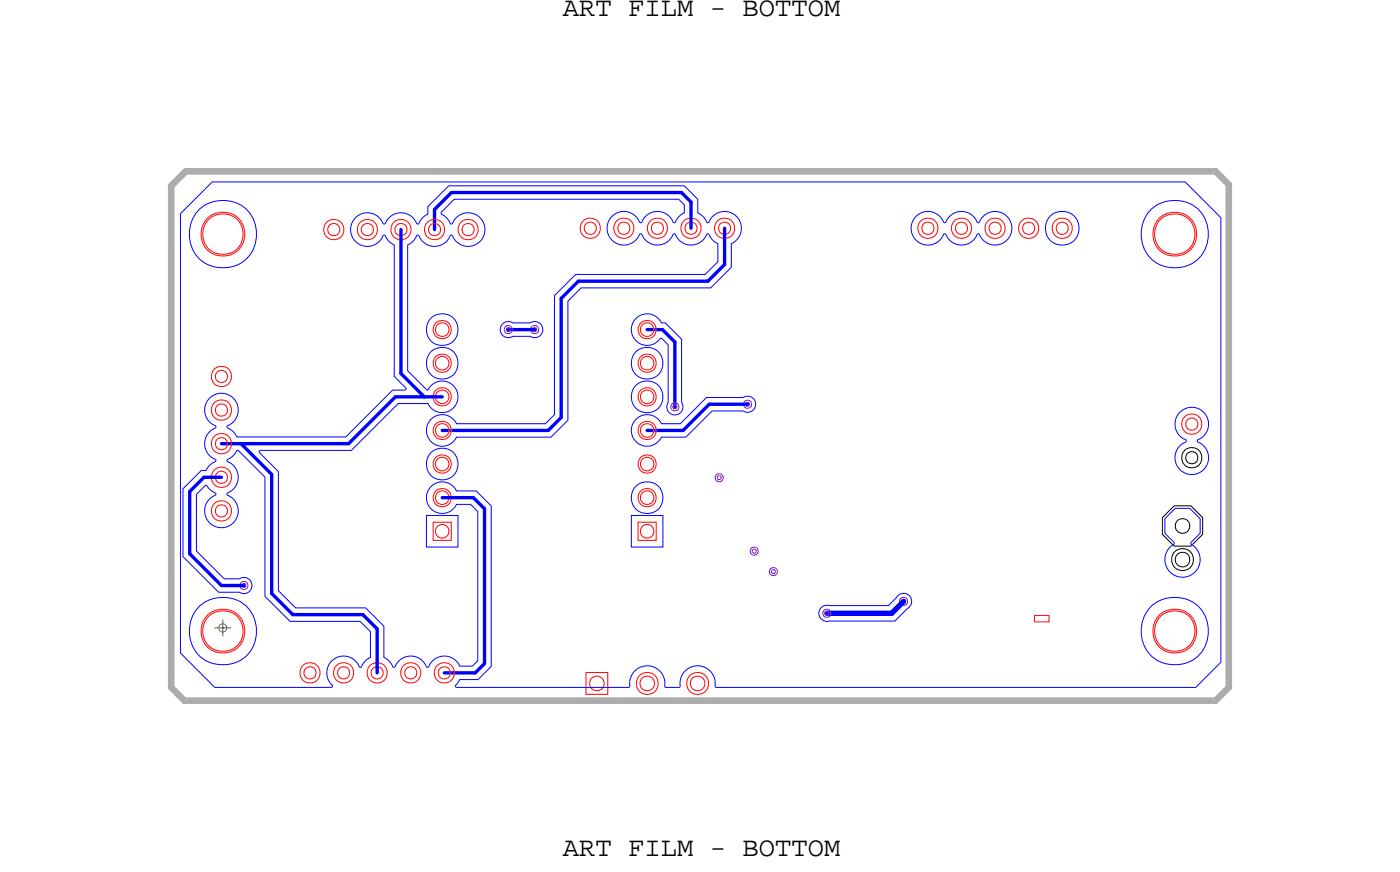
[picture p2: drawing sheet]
<svg xmlns="http://www.w3.org/2000/svg" width="106mm" height="66mm" viewBox="0 0 106 66" stroke-linecap="round" stroke-linejoin="round" font-family="sans-serif">
<defs><g id="words">
<g font-size="2.1">
<text x="42.6" y="1.2">ART FILM - BOTTOM</text>
<text x="42.6" y="64.7">ART FILM - BOTTOM</text>
</g>
</g></defs>
<!-- layer: Board Outline -->
<path d="M13 14.1l1-1.1zM13 14.1v37.9zM14.1 13h77.9zM92 13l1 1zM93 14v38zM12.9 51.9l1.1 1.1zM14 53h78zM93 52l-1.1 1z" fill="none" stroke="#acacac" stroke-width=".5"/>
<path d="M14 12.9h78l1 1.1v37.9l-1 1.1h-78l-1-1.1v-37.9z" fill="none" stroke="#acacac" stroke-width=".08"/>
<!-- layer: Components -->
<path d="M78.2 46.5h1.1v.5h-1.1z" fill="none" stroke="#a90512" stroke-width=".08"/>
<!-- layer: Nets -->
<g fill="none" stroke="#f00" stroke-width=".08">
<path d="M32.8 39.5h1.3v1.3h-1.3zM48.3 39.5h1.3v1.3h-1.3zM44.3 50.8h1.7v1.7h-1.7z"/>
<circle cx="16.9" cy="17.7" r="1.54"/>
<circle cx="16.9" cy="17.7" r="1.66"/>
<circle cx="25.2" cy="17.4" r=".46"/>
<circle cx="25.3" cy="17.4" r=".77"/>
<circle cx="27.8" cy="17.4" r=".46"/>
<circle cx="27.8" cy="17.4" r=".77"/>
<circle cx="30.3" cy="17.4" r=".46"/>
<circle cx="30.3" cy="17.4" r=".77"/>
<circle cx="32.9" cy="17.4" r=".46"/>
<circle cx="32.9" cy="17.4" r=".77"/>
<circle cx="35.4" cy="17.4" r=".46"/>
<circle cx="35.4" cy="17.4" r=".77"/>
<circle cx="44.6" cy="17.3" r=".46"/>
<circle cx="44.6" cy="17.3" r=".77"/>
<circle cx="47.2" cy="17.3" r=".46"/>
<circle cx="47.2" cy="17.3" r=".77"/>
<circle cx="49.7" cy="17.3" r=".46"/>
<circle cx="49.7" cy="17.3" r=".77"/>
<circle cx="52.3" cy="17.3" r=".46"/>
<circle cx="52.3" cy="17.3" r=".77"/>
<circle cx="54.8" cy="17.3" r=".46"/>
<circle cx="54.8" cy="17.3" r=".77"/>
<circle cx="70.2" cy="17.3" r=".46"/>
<circle cx="70.2" cy="17.3" r=".77"/>
<circle cx="72.7" cy="17.3" r=".46"/>
<circle cx="72.7" cy="17.3" r=".77"/>
<circle cx="75.3" cy="17.3" r=".46"/>
<circle cx="75.3" cy="17.3" r=".77"/>
<circle cx="77.8" cy="17.3" r=".46"/>
<circle cx="77.8" cy="17.3" r=".77"/>
<circle cx="80.3" cy="17.3" r=".46"/>
<circle cx="80.4" cy="17.3" r=".77"/>
<circle cx="88.9" cy="17.7" r="1.66"/>
<circle cx="88.9" cy="17.7" r="1.54"/>
<circle cx="16.7" cy="28.5" r=".46"/>
<circle cx="16.7" cy="36.1" r=".46"/>
<circle cx="16.7" cy="33.5" r=".46"/>
<circle cx="16.7" cy="38.6" r=".46"/>
<circle cx="16.7" cy="31" r=".46"/>
<circle cx="16.7" cy="36.1" r=".77"/>
<circle cx="16.7" cy="28.5" r=".77"/>
<circle cx="16.7" cy="38.6" r=".77"/>
<circle cx="16.7" cy="33.5" r=".77"/>
<circle cx="16.7" cy="31" r=".77"/>
<circle cx="33.4" cy="30" r=".51"/>
<circle cx="33.4" cy="32.5" r=".51"/>
<circle cx="33.4" cy="24.9" r=".51"/>
<circle cx="33.4" cy="37.6" r=".51"/>
<circle cx="33.4" cy="27.5" r=".51"/>
<circle cx="33.4" cy="35.1" r=".51"/>
<circle cx="33.5" cy="32.5" r=".69"/>
<circle cx="33.5" cy="24.9" r=".69"/>
<circle cx="33.5" cy="30" r=".69"/>
<circle cx="33.5" cy="27.5" r=".69"/>
<circle cx="33.5" cy="35.1" r=".69"/>
<circle cx="33.5" cy="37.6" r=".69"/>
<circle cx="48.9" cy="32.5" r=".51"/>
<circle cx="48.9" cy="30" r=".51"/>
<circle cx="48.9" cy="35.1" r=".51"/>
<circle cx="48.9" cy="24.9" r=".51"/>
<circle cx="48.9" cy="27.5" r=".51"/>
<circle cx="48.9" cy="37.6" r=".51"/>
<circle cx="49" cy="27.5" r=".69"/>
<circle cx="49" cy="37.6" r=".69"/>
<circle cx="49" cy="24.9" r=".69"/>
<circle cx="49" cy="30" r=".69"/>
<circle cx="49" cy="35.1" r=".69"/>
<circle cx="49" cy="32.5" r=".69"/>
<circle cx="90.1" cy="32.1" r=".46"/>
<circle cx="90.1" cy="32.1" r=".77"/>
<circle cx="16.9" cy="47.7" r="1.66"/>
<circle cx="16.9" cy="47.7" r="1.54"/>
<circle cx="23.4" cy="50.9" r=".46"/>
<circle cx="23.5" cy="50.9" r=".77"/>
<circle cx="26" cy="50.9" r=".46"/>
<circle cx="26" cy="50.9" r=".77"/>
<circle cx="28.5" cy="50.9" r=".46"/>
<circle cx="28.5" cy="50.9" r=".77"/>
<circle cx="31.1" cy="50.9" r=".46"/>
<circle cx="31.1" cy="50.9" r=".77"/>
<circle cx="33.4" cy="40.2" r=".51"/>
<circle cx="33.6" cy="50.9" r=".46"/>
<circle cx="33.6" cy="50.9" r=".77"/>
<circle cx="45.1" cy="51.7" r=".55"/>
<circle cx="48.9" cy="40.2" r=".51"/>
<circle cx="49" cy="51.7" r=".55"/>
<circle cx="49" cy="51.7" r=".83"/>
<circle cx="52.8" cy="51.7" r=".55"/>
<circle cx="52.8" cy="51.7" r=".83"/>
<circle cx="88.9" cy="47.7" r="1.54"/>
<circle cx="88.9" cy="47.7" r="1.66"/>
</g>
<g fill="none" stroke="#8d00d9" stroke-width=".08">
<path d="M38.2 24.7l.2-.1 .3 .1 .1 .2-.1 .2-.3 .1-.2-.1-.1-.2zM38.3 24.8h.1h.2v.2l-.2 .1-.1-.1zM40.2 24.7l.2-.1 .3 .1 .1 .2-.1 .2-.3 .1-.2-.1-.1-.2zM40.3 24.8h.1h.2v.2l-.2 .1-.1-.1zM50.8 30.5l.2-.1 .3 .1 .1 .3-.1 .2-.3 .1-.2-.1-.1-.2zM50.9 30.7l.1-.1 .2 .1v.1l-.2 .1-.1-.1zM54.2 35.9l.2-.1 .2 .1 .1 .2-.1 .2-.2 .1-.2-.1-.1-.2zM54.3 36l.1-.1 .1 .1v.2l-.1 .1-.1-.1zM56.3 30.3l.2-.1 .3 .1 .1 .3-.1 .2-.3 .1-.2-.1-.1-.2zM56.4 30.5l.1-.1 .2 .1v.1l-.2 .1-.1-.1zM18.2 44l.2-.1 .3 .1 .1 .3-.1 .2-.3 .1-.2-.1-.1-.2zM18.3 44.2l.1-.1 .2 .1v.1l-.2 .1-.1-.1z"/>
<path d="M56.8 41.4l.2-.1 .3 .1 .1 .3-.1 .2-.3 .1-.2-.1-.1-.2zM56.9 41.6l.1-.1 .2 .1v.1l-.2 .1-.1-.1zM58.3 43l.2-.1 .2 .1 .1 .2-.1 .2-.2 .1-.2-.1-.1-.2zM58.4 43.1l.1-.1 .1 .1v.2l-.1 .1-.1-.1zM62.3 46.1l.2-.1 .3 .1 .1 .3-.1 .2-.3 .1-.2-.1-.1-.2zM62.4 46.3l.1-.1 .2 .1v.1l-.2 .1-.1-.1zM68.1 45.2l.2-.1 .3 .1 .1 .3-.1 .2-.3 .1-.2-.1-.1-.2zM68.2 45.4l.1-.1 .2 .1v.1l-.2 .1-.1-.1z"/>
</g>
<g fill="none" stroke="#00f" stroke-width=".25">
<path d="M30.3 17.4v10.8zM32.9 15.8v1.6zM34.1 14.6h17.4zM34.1 14.6l-1.2 1.2zM51.5 14.6l.8 .7zM52.3 15.3v2zM54.8 20l-1.3 1.3zM54.8 17.3v2.7zM14.4 37.2v4.7zM15.4 36.1h1.3zM15.4 36.1l-1 1zM16.7 33.5h1.5z"/>
<path d="M18.2 33.5h8.2zM18.2 33.5l2.4 2.4zM20.6 35.8v9.1zM26.4 33.5l3.5-3.5zM29.9 30h2.2zM30.3 28.2l1.8 1.8zM32.1 30h1.3zM33.4 37.6h2.4zM33.4 32.5h8.1zM35.8 37.6l.8 .9zM36.6 38.5v11.7zM38.4 24.9h2z"/>
<path d="M42.4 31.6l-.9 .9zM42.4 22.6v9zM43.7 21.3l-1.3 1.3zM43.8 21.3h9.7zM48.9 24.9h1.2zM49 32.5h2.7zM50.1 24.9l.9 1zM51 25.8v5zM53.6 30.6l-1.9 1.9zM53.7 30.6h2.8zM14.4 41.9l2.3 2.3zM16.7 44.3h1.8z"/>
<path d="M20.6 44.9l1.6 1.6zM22.1 46.5h5.3zM27.4 46.5l1.1 1zM28.5 47.5v3.4zM33.6 50.9h2.3zM35.9 50.9l.7-.7z"/>
</g>
<g fill="none" stroke="#000" stroke-width=".08">
<circle cx="89.4" cy="39.8" r=".55"/>
<circle cx="89.4" cy="39.8" r="1.65"/>
<circle cx="90.1" cy="34.6" r=".46"/>
<circle cx="90.1" cy="34.6" r=".77"/>
<circle cx="89.4" cy="42.3" r=".55"/>
<circle cx="89.4" cy="42.3" r=".83"/>
</g>
<path d="M62.5 46.4h4.9zM67.4 46.4l.9-.9z" fill="none" stroke="#00f" stroke-width=".41"/>
<g fill="none" stroke="#00f" stroke-width=".08">
<path d="M16 13.8h73.6l2.7 2.7v33.5l-1.8 2h-36.3l-.1-.1a1.36 1.36 0 0 0-1.4-1.6 1.36 1.36 0 0 0-1.3 1.6h-1h-.1a1.36 1.36 0 0 0-1.4-1.6 1.36 1.36 0 0 0-1.3 1.6h-13.1v-.1l.3-.4h1.4l1-1v-12.2l-1.2-1.1h-1.5a1.19 1.19 0 0 0-1.8-.4 1.19 1.19 0 0 0 0 1.8 1.19 1.19 0 0 0 1.8-.4h1.1l.5 .6v11.2l-.4 .4h-.9h-.1a1.34 1.34 0 0 0-1.2-.7 1.34 1.34 0 0 0-1.2 .8 1.33 1.33 0 0 0-1.3-.8 1.33 1.33 0 0 0-1.2 .8h-.1a1.3 1.3 0 0 0-.7-.7v-2.4l-1.3-1.4h-5.3l-1.3-1.3v-9l-1.5-1.5 .1-.1h6.9l3.5-3.5h2.3v.1a1.19 1.19 0 0 0 1.9 .3 1.19 1.19 0 0 0-.1-1.9 1.19 1.19 0 0 0-1.8 .5l-1.6-1.5v-9.5l.4-.3 .3-.4h.2a1.33 1.33 0 0 0 1.2 .8 1.33 1.33 0 0 0 1.2-.8h.1a1.27 1.27 0 0 0 2 .5 1.27 1.27 0 0 0-.1-2.1 1.27 1.27 0 0 0-1.9 .7h-.1l-.4-.5-.3-.2v-.2l1-.9h16.9l.5 .4v.6a1.41 1.41 0 0 0-.7 .7h-.2a1.33 1.33 0 0 0-1.2-.8 1.33 1.33 0 0 0-1.2 .8h-.1a1.27 1.27 0 0 0-2-.5 1.27 1.27 0 0 0 .1 2.1 1.27 1.27 0 0 0 1.9-.7h.1a1.33 1.33 0 0 0 1.3 .8 1.33 1.33 0 0 0 1.2-.8h.1a1.33 1.33 0 0 0 1.2 .8 1.33 1.33 0 0 0 1.2-.8h.1a1.3 1.3 0 0 0 .7 .7v1.4l-1 .9h-9.8l-1.6 1.6v9l-.6 .7h-6.8a1.19 1.19 0 0 0-1.8-.4 1.19 1.19 0 0 0 0 1.9 1.19 1.19 0 0 0 1.8-.5h7.2l1.3-1.2v-9l1-1h9.8l1.5-1.6v-1.8h.1a1.29 1.29 0 0 0 .2-2.1 1.29 1.29 0 0 0-2 .5l-.4-.4-.4-.3v-1l-1-1.1h-17.9l-1.5 1.6v.6a1.41 1.41 0 0 0-.7 .7h-.2a1.33 1.33 0 0 0-1.2-.8 1.33 1.33 0 0 0-1.2 .8h-.1a1.27 1.27 0 0 0-2-.5 1.27 1.27 0 0 0 .1 2.1 1.27 1.27 0 0 0 1.9-.7h.1l.4 .5 .3 .2v9.9l.9 .9v.1l-1 .1-3.5 3.5h-8.3a1.41 1.41 0 0 0-.7-.7v-.1a1.27 1.27 0 0 0 .5-2 1.27 1.27 0 0 0-2.1 .1 1.27 1.27 0 0 0 .7 1.9v.1a1.33 1.33 0 0 0-.8 1.3 1.33 1.33 0 0 0 .8 1.2v.1a1.3 1.3 0 0 0-.7 .7h-.4l-1.4 1.3v5.2l2.7 2.7h2.1l.3-.1 .2-.3-.1-.3-.2-.3-.3-.2-.4 .1h-1.1l-2.1-2.1v-4.2l.7-.7 .7 .6v.1a1.27 1.27 0 0 0-.5 2 1.27 1.27 0 0 0 2.1-.1 1.27 1.27 0 0 0-.7-1.9v-.1a1.33 1.33 0 0 0 .8-1.3 1.33 1.33 0 0 0-.8-1.2l.4-.4 .3-.4h.1l2 2.1v9l1.9 1.9h5.3l.8 .7v2a1.41 1.41 0 0 0-.7 .7h-.1a1.29 1.29 0 0 0-2-.5 1.29 1.29 0 0 0-.1 2l-.1 .1h-8.8l-2.6-2.6v-33.2zM69.3 16.3a1.4 1.4 0 0 1 2.2 .5 1.33 1.33 0 0 1 1.3-.8 1.33 1.33 0 0 1 1.2 .8h.1a1.27 1.27 0 0 1 2-.5 1.27 1.27 0 0 1-.1 2.1 1.27 1.27 0 0 1-2-.7h-.1a1.33 1.33 0 0 1-1.2 .8 1.33 1.33 0 0 1-1.2-.8h-.1a1.27 1.27 0 0 1-1.9 .6 1.27 1.27 0 0 1-.2-2zM32.3 39h2.3v2.3h-2.3zM38 24.5l.4-.2 .4 .1h1.3l.5-.1 .4 .3v.4l-.1 .4-.4 .1-.4-.1h-1.3l-.5 .1-.3-.1-.1-.3v-.3zM47.8 39h2.3v2.3h-2.3zM48.1 24.1a1.19 1.19 0 0 1 1.9 .3h.3l1.3 1.2v4.8l.1 .4-.2 .4-.3 .1h-.5l-.2-.4v-.5v-4.3l-.4-.5h-.2a1.19 1.19 0 0 1-1.7 .2 1.19 1.19 0 0 1-.1-1.7zM48.1 31.7a1.19 1.19 0 0 1 1.9 .3h1.5l1.9-2h2.8l.4-.1 .4 .2 .1 .3v.5l-.4 .2h-.5h-2.3l-2 1.9h-1.9a1.19 1.19 0 0 1-1.7 .5 1.19 1.19 0 0 1-.2-1.8zM88.9 38.4h1.1l.8 .8v1.1l-.7 .7v.1a1.34 1.34 0 0 1 .3 2.1 1.34 1.34 0 0 1-2.1-.1 1.34 1.34 0 0 1 .5-2l-.7-.8v-1.1zM89.2 31.2a1.29 1.29 0 0 1 2 .2 1.29 1.29 0 0 1-.6 1.9v.1a1.27 1.27 0 0 1 .5 2 1.27 1.27 0 0 1-2.1-.1 1.27 1.27 0 0 1 .7-1.9v-.2a1.27 1.27 0 0 1-.5-2zM62.1 45.9l.4-.2 4.7 .1 .8-.8 .3-.2 .5 .2 .2 .4-.2 .4-1.1 1.1-5.3 .1-.3-.2-.1-.3v-.3z"/>
<circle cx="16.9" cy="17.7" r="2.56"/>
<circle cx="80.3" cy="17.3" r="1.28"/>
<circle cx="88.9" cy="17.7" r="2.56"/>
<circle cx="33.4" cy="35.1" r="1.2"/>
<circle cx="33.4" cy="24.9" r="1.2"/>
<circle cx="33.4" cy="27.5" r="1.2"/>
<circle cx="48.9" cy="27.5" r="1.2"/>
<circle cx="48.9" cy="37.6" r="1.2"/>
<circle cx="48.9" cy="30" r="1.2"/>
<circle cx="16.9" cy="47.7" r="2.56"/>
<circle cx="88.9" cy="47.7" r="2.56"/>
</g>
<!-- layer: Drawing Origin -->
<path d="M16.6 47.2l.3-.1 .2 .1 .1 .3-.1 .2-.2 .1-.3-.1-.1-.2z" fill="none" stroke="#638b3a" stroke-width=".08"/>
<path d="M16.2 47.5h1.3M16.9 46.8v1.3" fill="none" stroke="#638b3a" stroke-width=".09"/>
<use href="#words"/>
</svg>
